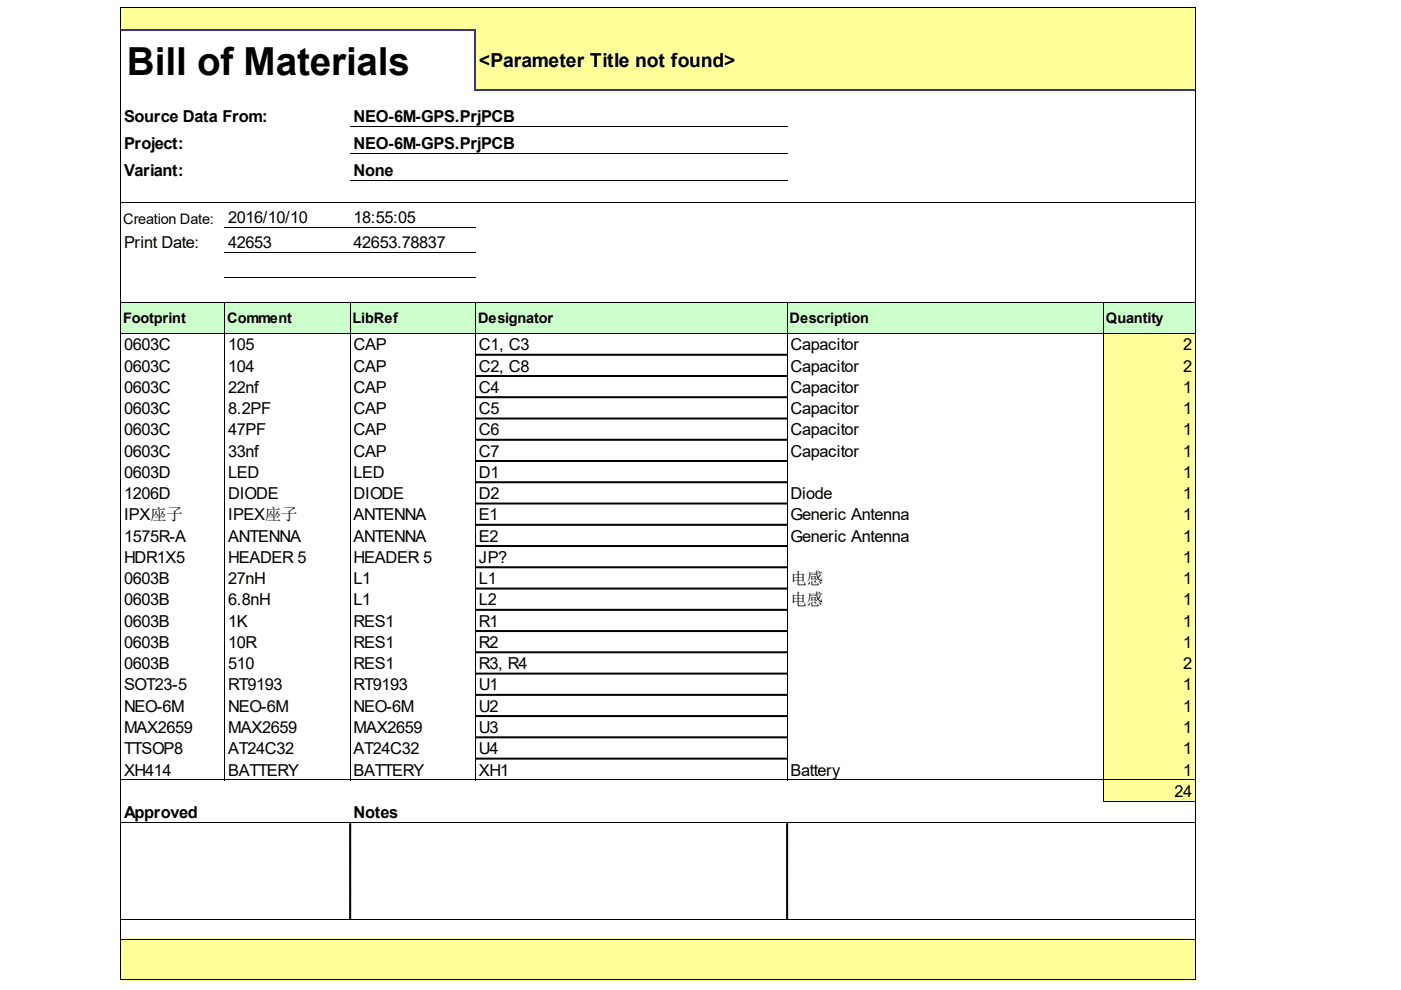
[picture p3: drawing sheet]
<svg xmlns="http://www.w3.org/2000/svg" width="297mm" height="210mm" viewBox="0 0 297 210" stroke-linecap="round" stroke-linejoin="round" font-family="sans-serif">
<defs><g id="words">
<text font-size="8.2" x="26.9" y="15.9">Bill of Materials</text>
<text font-size="4.1" x="101.6" y="14.3">&lt;Parameter Title not found&gt;</text>
<g font-size="3.5">
<text x="26.3" y="25.9">Source Data From:</text>
<text x="75" y="25.9">NEO-6M-GPS.PrjPCB</text>
<text x="26.3" y="31.7">Project:</text>
<text x="75" y="31.7">NEO-6M-GPS.PrjPCB</text>
<text x="26.3" y="37.4">Variant:</text>
<text x="75" y="37.4">None</text>
<text x="48.4" y="47.2">2016/10/10</text>
<text x="75" y="47.2">18:55:05</text>
<text x="26.3" y="52.6">Print Date:</text>
<text x="48.4" y="52.6">42653</text>
<text x="75" y="52.6">42653.78837</text>
<text x="26.3" y="74.3">0603C</text>
<text x="48.4" y="74.3">105</text>
<text x="75" y="74.3">CAP</text>
<text x="101.6" y="74.3">C1, C3</text>
<text x="167.6" y="74.3">Capacitor</text>
<text x="250.8" y="74.3">2</text>
<text x="26.3" y="78.8">0603C</text>
<text x="26.3" y="83.3">0603C</text>
<text x="48.4" y="78.8">104</text>
<text x="48.4" y="83.3">22nf</text>
<text x="75" y="78.8">CAP</text>
<text x="75" y="83.3">CAP</text>
<text x="101.6" y="78.8">C2, C8</text>
<text x="101.6" y="83.3">C4</text>
<text x="167.6" y="78.8">Capacitor</text>
<text x="167.6" y="83.3">Capacitor</text>
<text x="250.8" y="78.8">2</text>
<text x="250.8" y="83.3">1</text>
<text x="26.3" y="87.8">0603C</text>
<text x="48.4" y="87.8">8.2PF</text>
<text x="75" y="87.8">CAP</text>
<text x="101.6" y="87.8">C5</text>
<text x="167.6" y="87.8">Capacitor</text>
<text x="250.8" y="87.8">1</text>
<text x="26.3" y="92.3">0603C</text>
<text x="48.4" y="92.3">47PF</text>
<text x="75" y="92.3">CAP</text>
<text x="101.6" y="92.3">C6</text>
<text x="167.6" y="92.3">Capacitor</text>
<text x="250.8" y="92.3">1</text>
<text x="26.3" y="96.8">0603C</text>
<text x="26.3" y="101.3">0603D</text>
<text x="48.4" y="96.8">33nf</text>
<text x="48.4" y="101.3">LED</text>
<text x="75" y="96.8">CAP</text>
<text x="75" y="101.3">LED</text>
<text x="101.6" y="96.8">C7</text>
<text x="101.6" y="101.3">D1</text>
<text x="167.6" y="96.8">Capacitor</text>
<text x="250.8" y="96.8">1</text>
<text x="250.8" y="101.3">1</text>
<text x="26.3" y="105.8">1206D</text>
<text x="48.4" y="105.8">DIODE</text>
<text x="75" y="105.8">DIODE</text>
<text x="101.6" y="105.8">D2</text>
<text x="167.6" y="105.8">Diode</text>
<text x="250.8" y="105.8">1</text>
<text x="26.3" y="110.3">IPX座子</text>
<text x="48.4" y="110.3">IPEX座子</text>
<text x="75" y="110.3">ANTENNA</text>
<text x="101.6" y="110.3">E1</text>
<text x="167.6" y="110.3">Generic Antenna</text>
<text x="250.8" y="110.3">1</text>
<text x="26.3" y="114.9">1575R-A</text>
<text x="26.3" y="119.4">HDR1X5</text>
<text x="48.4" y="114.9">ANTENNA</text>
<text x="48.4" y="119.4">HEADER 5</text>
<text x="75" y="114.9">ANTENNA</text>
<text x="75" y="119.4">HEADER 5</text>
<text x="101.6" y="114.9">E2</text>
<text x="101.6" y="119.4">JP?</text>
<text x="167.6" y="114.9">Generic Antenna</text>
<text x="250.8" y="114.9">1</text>
<text x="250.8" y="119.4">1</text>
<text x="26.3" y="123.9">0603B</text>
<text x="48.4" y="123.9">27nH</text>
<text x="75" y="123.9">L1</text>
<text x="101.6" y="123.9">L1</text>
<text x="167.6" y="123.9">电感</text>
<text x="250.8" y="123.9">1</text>
<text x="26.3" y="128.4">0603B</text>
<text x="48.4" y="128.4">6.8nH</text>
<text x="75" y="128.4">L1</text>
<text x="101.6" y="128.4">L2</text>
<text x="167.6" y="128.4">电感</text>
<text x="250.8" y="128.4">1</text>
<text x="26.3" y="132.9">0603B</text>
<text x="26.3" y="137.4">0603B</text>
<text x="48.4" y="132.9">1K</text>
<text x="48.4" y="137.4">10R</text>
<text x="75" y="132.9">RES1</text>
<text x="75" y="137.4">RES1</text>
<text x="101.6" y="132.9">R1</text>
<text x="101.6" y="137.4">R2</text>
<text x="250.8" y="132.9">1</text>
<text x="250.8" y="137.4">1</text>
<text x="26.3" y="141.9">0603B</text>
<text x="48.4" y="141.9">510</text>
<text x="75" y="141.9">RES1</text>
<text x="101.6" y="141.9">R3, R4</text>
<text x="250.8" y="141.9">2</text>
<text x="26.3" y="146.4">SOT23-5</text>
<text x="48.4" y="146.4">RT9193</text>
<text x="75" y="146.4">RT9193</text>
<text x="101.6" y="146.4">U1</text>
<text x="250.8" y="146.4">1</text>
<text x="26.3" y="150.9">NEO-6M</text>
<text x="26.3" y="155.4">MAX2659</text>
<text x="48.4" y="150.9">NEO-6M</text>
<text x="48.4" y="155.4">MAX2659</text>
<text x="75" y="150.9">NEO-6M</text>
<text x="75" y="155.4">MAX2659</text>
<text x="101.6" y="150.9">U2</text>
<text x="101.6" y="155.4">U3</text>
<text x="250.8" y="150.9">1</text>
<text x="250.8" y="155.4">1</text>
<text x="26.3" y="159.9">TTSOP8</text>
<text x="48.4" y="159.9">AT24C32</text>
<text x="75" y="159.9">AT24C32</text>
<text x="101.6" y="159.9">U4</text>
<text x="250.8" y="159.9">1</text>
<text x="26.3" y="164.4">XH414</text>
<text x="48.4" y="164.4">BATTERY</text>
<text x="75" y="164.4">BATTERY</text>
<text x="101.6" y="164.4">XH1</text>
<text x="167.6" y="164.4">Battery</text>
<text x="250.8" y="164.4">1</text>
<text x="26.3" y="173.4">Approved</text>
<text x="75" y="173.4">Notes</text>
<text x="249" y="168.9">24</text>
</g>
<g font-size="3.1">
<text x="26.1" y="47.5">Creation Date:</text>
<text x="26.1" y="68.6">Footprint</text>
<text x="48.2" y="68.6">Comment</text>
<text x="74.8" y="68.6">LibRef</text>
<text x="101.3" y="68.6">Designator</text>
<text x="167.4" y="68.6">Description</text>
<text x="234.5" y="68.6">Quantity</text>
</g>
</g></defs>
<g fill="#ff9">
<path d="M25.6 1.7h22.2v4.8h-22.2z" fill-rule="evenodd"/>
<path d="M47.6 1.7h26.8v4.8h-26.8z" fill-rule="evenodd"/>
<path d="M74.1 1.7h26.8v4.8h-26.8z" fill-rule="evenodd"/>
<path d="M100.7 1.7h66.3v4.8h-66.3z" fill-rule="evenodd"/>
<path d="M166.8 1.7h67.3v4.8h-67.3z" fill-rule="evenodd"/>
<path d="M233.9 1.7h19.6v4.8h-19.6z" fill-rule="evenodd"/>
<path d="M100.7 6.3h66.3v12.9h-66.3z" fill-rule="evenodd"/>
<path d="M166.8 6.3h67.3v12.9h-67.3z" fill-rule="evenodd"/>
<path d="M233.9 6.3h19.6v12.9h-19.6z" fill-rule="evenodd"/>
<path d="M233.9 70.6h19.6v4.7h-19.6z" fill-rule="evenodd"/>
<path d="M233.9 75.1h19.6v4.7h-19.6z" fill-rule="evenodd"/>
<path d="M233.9 79.6h19.6v4.7h-19.6z" fill-rule="evenodd"/>
<path d="M233.9 84.1h19.6v4.7h-19.6z" fill-rule="evenodd"/>
<path d="M233.9 88.6h19.6v4.7h-19.6z" fill-rule="evenodd"/>
<path d="M233.9 93.1h19.6v4.7h-19.6z" fill-rule="evenodd"/>
<path d="M233.9 97.6h19.6v4.8h-19.6z" fill-rule="evenodd"/>
<path d="M233.9 102.2h19.6v4.7h-19.6z" fill-rule="evenodd"/>
<path d="M233.9 106.7h19.6v4.7h-19.6z" fill-rule="evenodd"/>
<path d="M233.9 111.2h19.6v4.7h-19.6z" fill-rule="evenodd"/>
<path d="M233.9 115.7h19.6v4.7h-19.6z" fill-rule="evenodd"/>
<path d="M233.9 120.2h19.6v4.7h-19.6z" fill-rule="evenodd"/>
<path d="M233.9 124.7h19.6v4.7h-19.6z" fill-rule="evenodd"/>
<path d="M233.9 129.2h19.6v4.7h-19.6z" fill-rule="evenodd"/>
<path d="M233.9 133.7h19.6v4.7h-19.6z" fill-rule="evenodd"/>
<path d="M233.9 138.2h19.6v4.7h-19.6z" fill-rule="evenodd"/>
<path d="M233.9 142.7h19.6v4.7h-19.6z" fill-rule="evenodd"/>
<path d="M233.9 147.2h19.6v4.7h-19.6z" fill-rule="evenodd"/>
<path d="M233.9 151.7h19.6v4.7h-19.6z" fill-rule="evenodd"/>
<path d="M233.9 156.2h19.6v4.7h-19.6z" fill-rule="evenodd"/>
<path d="M233.9 160.7h19.6v4.8h-19.6z" fill-rule="evenodd"/>
<path d="M233.9 165.2h19.6v4.8h-19.6z" fill-rule="evenodd"/>
<path d="M25.6 199h22.2v4.6h-22.2z" fill-rule="evenodd"/>
<path d="M47.6 199h26.8v4.6h-26.8z" fill-rule="evenodd"/>
<path d="M74.1 199h26.8v4.6h-26.8z" fill-rule="evenodd"/>
<path d="M100.7 199h66.3v4.6h-66.3z" fill-rule="evenodd"/>
<path d="M166.8 199h67.3v4.6h-67.3z" fill-rule="evenodd"/>
<path d="M233.9 199h19.6v4.6h-19.6z" fill-rule="evenodd"/>
<path d="M25.6 203.4h22.2v4.5h-22.2z" fill-rule="evenodd"/>
<path d="M47.6 203.4h26.8v4.5h-26.8z" fill-rule="evenodd"/>
<path d="M74.1 203.4h26.8v4.5h-26.8z" fill-rule="evenodd"/>
<path d="M100.7 203.4h66.3v4.5h-66.3z" fill-rule="evenodd"/>
<path d="M166.8 203.4h67.3v4.5h-67.3z" fill-rule="evenodd"/>
<path d="M233.9 203.4h19.6v4.5h-19.6z" fill-rule="evenodd"/>
</g>
<g fill="#cfc">
<path d="M25.6 64h22.2v6.8h-22.2z" fill-rule="evenodd"/>
<path d="M47.6 64h26.8v6.8h-26.8z" fill-rule="evenodd"/>
<path d="M74.1 64h26.8v6.8h-26.8z" fill-rule="evenodd"/>
<path d="M100.7 64h66.3v6.8h-66.3z" fill-rule="evenodd"/>
<path d="M166.8 64h67.3v6.8h-67.3z" fill-rule="evenodd"/>
<path d="M233.9 64h19.6v6.8h-19.6z" fill-rule="evenodd"/>
</g>
<g fill="none" stroke="#000" stroke-width=".21">
<path d="M25.5 1.7h228M25.6 1.6v4.5M25.6 6.5v201.4M253.4 1.6v17.2M253.4 19.2v188.7M74.1 26.9h92.9M74.1 32.6h92.9M74.1 38.3h92.9M25.5 42.8h228M47.6 48.2h53.3M47.6 53.5h53.3M47.6 58.8h53.3"/>
<path d="M25.5 64.1h228M25.5 70.7h228M47.7 64v101.5M74.2 64v101.5M100.8 64v101.5M166.9 64v101.5M234 64v106M25.5 165.3h228M25.5 174.4h228M233.9 169.9h19.6M25.5 194.8h228M25.5 199.2h228"/>
<path d="M25.5 207.8h228"/>
</g>
<path d="M25.5 6.3h75.4M100.7 6.3v12.9M100.9 19h152.6" fill="none" stroke="#339" stroke-width=".41"/>
<g fill="#000" stroke="#000" stroke-width=".21">
<path d="M100.9 75.1h65.9v.2h-65.9zM100.9 79.6h65.9v.2h-65.9zM100.9 84.1h65.9v.2h-65.9zM100.9 88.6h65.9v.2h-65.9zM100.9 93.1h65.9v.2h-65.9zM100.9 97.6h65.9v.2h-65.9zM100.9 102.2h65.9v.2h-65.9zM100.9 106.7h65.9v.2h-65.9zM100.9 111.2h65.9v.2h-65.9zM100.9 115.7h65.9v.2h-65.9zM100.9 120.2h65.9v.2h-65.9zM100.9 124.7h65.9v.2h-65.9z"/>
<path d="M100.9 129.2h65.9v.2h-65.9zM100.9 133.7h65.9v.2h-65.9zM100.9 138.2h65.9v.2h-65.9zM100.9 142.7h65.9v.2h-65.9zM100.9 147.2h65.9v.2h-65.9zM100.9 151.7h65.9v.2h-65.9zM100.9 156.2h65.9v.2h-65.9zM100.9 160.7h65.9v.2h-65.9z"/>
<path d="M74.1 174.7h.3v.6h-.3zM74.1 175.5h.3v.6h-.3zM74.1 176.3h.3v.6h-.3zM74.1 177.1h.3v.6h-.3zM74.1 177.9h.3v.7h-.3zM74.1 178.8h.3v.6h-.3zM74.1 179.6h.3v.6h-.3zM74.1 180.4h.3v.6h-.3zM74.1 181.2h.3v.6h-.3zM74.1 182h.3v.7h-.3zM74.1 182.9h.3v.6h-.3zM74.1 183.7h.3v.6h-.3zM74.1 184.5h.3v.6h-.3zM74.1 185.3h.3v.6h-.3zM74.1 186.1h.3v.7h-.3zM74.1 187h.3v.6h-.3zM74.1 187.8h.3v.6h-.3zM74.1 188.6h.3v.6h-.3zM74.1 189.4h.3v.6h-.3zM74.1 190.2h.3v.7h-.3zM74.1 191.1h.3v.6h-.3zM74.1 191.9h.3v.6h-.3zM74.1 192.7h.3v.6h-.3zM74.1 193.5h.3v.6h-.3zM74.1 194.3h.3v.4h-.3z"/>
<path d="M166.8 174.7h.2v.6h-.2zM166.8 175.5h.2v.6h-.2zM166.8 176.3h.2v.6h-.2zM166.8 177.1h.2v.6h-.2zM166.8 177.9h.2v.7h-.2zM166.8 178.8h.2v.6h-.2zM166.8 179.6h.2v.6h-.2zM166.8 180.4h.2v.6h-.2zM166.8 181.2h.2v.6h-.2zM166.8 182h.2v.7h-.2zM166.8 182.9h.2v.6h-.2zM166.8 183.7h.2v.6h-.2zM166.8 184.5h.2v.6h-.2zM166.8 185.3h.2v.6h-.2zM166.8 186.1h.2v.7h-.2zM166.8 187h.2v.6h-.2zM166.8 187.8h.2v.6h-.2zM166.8 188.6h.2v.6h-.2zM166.8 189.4h.2v.6h-.2zM166.8 190.2h.2v.7h-.2zM166.8 191.1h.2v.6h-.2zM166.8 191.9h.2v.6h-.2zM166.8 192.7h.2v.6h-.2zM166.8 193.5h.2v.6h-.2zM166.8 194.3h.2v.4h-.2z"/>
</g>
<use href="#words"/>
</svg>
